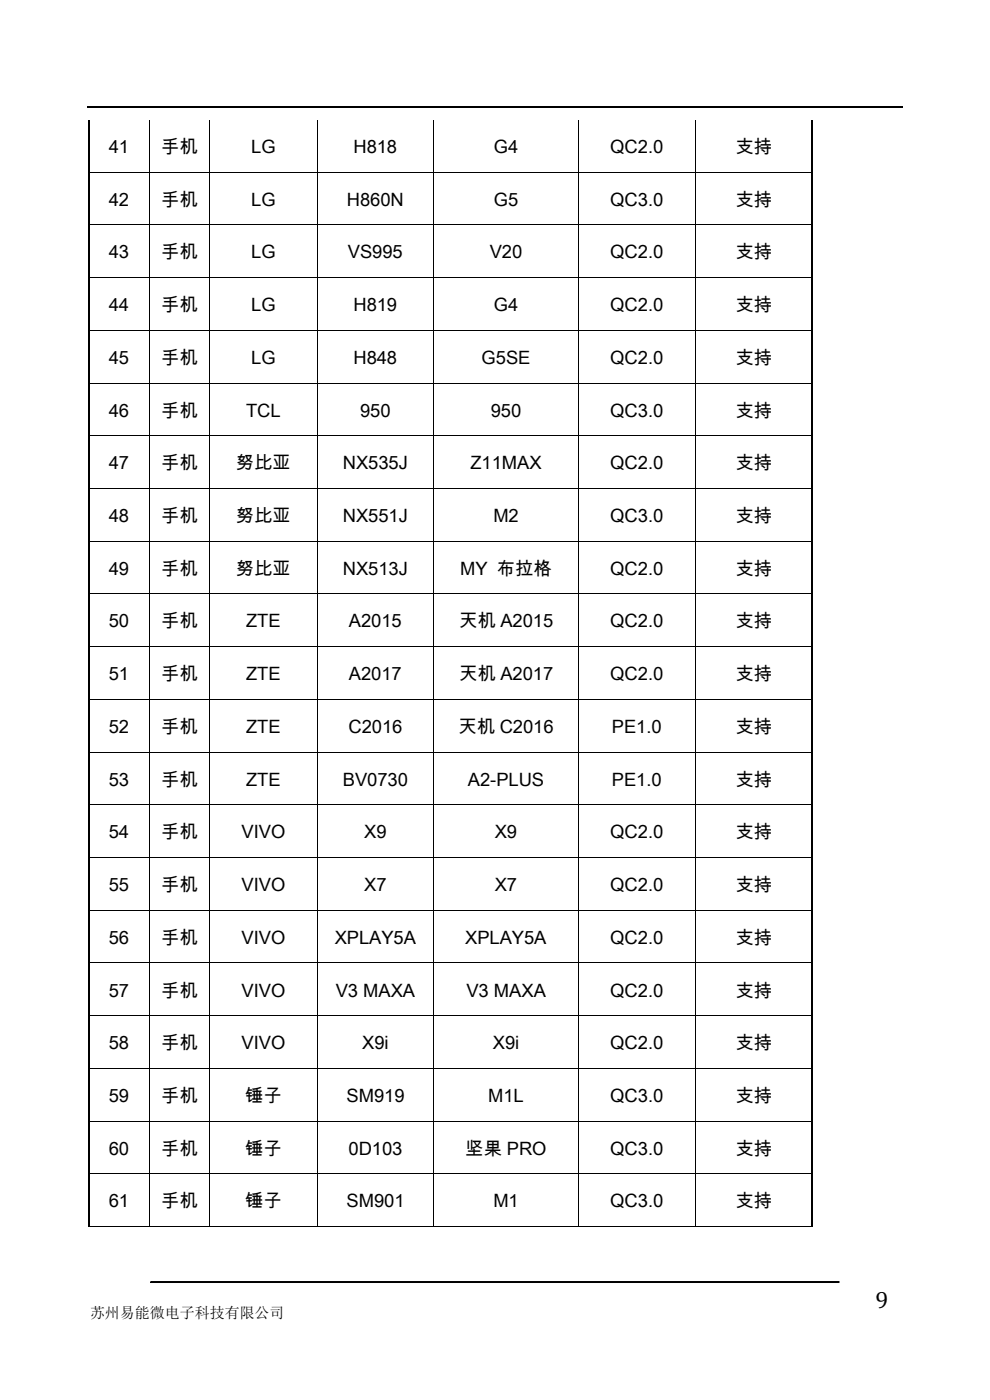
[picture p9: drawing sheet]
<svg xmlns="http://www.w3.org/2000/svg" width="210mm" height="297mm" viewBox="0 0 210 297" stroke-linecap="round" stroke-linejoin="round" font-family="sans-serif">
<defs><g id="words">
<text font-size="5" x="185.7" y="277.6">9</text>
<g font-size="3.9">
<text x="23.1" y="32.5">41</text>
<text x="34.2" y="32.5">手机</text>
<text x="53.3" y="32.5">LG</text>
<text x="75" y="32.5">H818</text>
<text x="104.7" y="32.5">G4</text>
<text x="129.5" y="32.5">QC2.0</text>
<text x="156" y="32.5">支持</text>
<text x="23.1" y="43.6">42</text>
<text x="34.2" y="43.6">手机</text>
<text x="53.3" y="43.6">LG</text>
<text x="73.6" y="43.6">H860N</text>
<text x="104.7" y="43.6">G5</text>
<text x="129.5" y="43.6">QC3.0</text>
<text x="156" y="43.6">支持</text>
<text x="23.1" y="54.8">43</text>
<text x="34.2" y="54.8">手机</text>
<text x="53.3" y="54.8">LG</text>
<text x="73.8" y="54.8">VS995</text>
<text x="103.9" y="54.8">V20</text>
<text x="129.5" y="54.8">QC2.0</text>
<text x="156" y="54.8">支持</text>
<text x="23.1" y="66">44</text>
<text x="34.2" y="66">手机</text>
<text x="53.3" y="66">LG</text>
<text x="75" y="66">H819</text>
<text x="104.7" y="66">G4</text>
<text x="129.5" y="66">QC2.0</text>
<text x="156" y="66">支持</text>
<text x="23.1" y="77.2">45</text>
<text x="34.2" y="77.2">手机</text>
<text x="53.3" y="77.2">LG</text>
<text x="75" y="77.2">H848</text>
<text x="102.2" y="77.2">G5SE</text>
<text x="129.5" y="77.2">QC2.0</text>
<text x="156" y="77.2">支持</text>
<text x="23.1" y="88.4">46</text>
<text x="34.2" y="88.4">手机</text>
<text x="52.2" y="88.4">TCL</text>
<text x="76.4" y="88.4">950</text>
<text x="104.1" y="88.4">950</text>
<text x="129.5" y="88.4">QC3.0</text>
<text x="156" y="88.4">支持</text>
<text x="23.1" y="99.6">47</text>
<text x="34.2" y="99.6">手机</text>
<text x="50" y="99.6">努比亚</text>
<text x="72.7" y="99.6">NX535J</text>
<text x="99.8" y="99.6">Z11MAX</text>
<text x="129.5" y="99.6">QC2.0</text>
<text x="156" y="99.6">支持</text>
<text x="23.1" y="110.7">48</text>
<text x="34.2" y="110.7">手机</text>
<text x="50" y="110.7">努比亚</text>
<text x="72.7" y="110.7">NX551J</text>
<text x="104.6" y="110.7">M2</text>
<text x="129.5" y="110.7">QC3.0</text>
<text x="156" y="110.7">支持</text>
<text x="23.1" y="121.9">49</text>
<text x="34.2" y="121.9">手机</text>
<text x="50" y="121.9">努比亚</text>
<text x="72.7" y="121.9">NX513J</text>
<text x="97.6" y="121.9">MY 布拉格</text>
<text x="129.5" y="121.9">QC2.0</text>
<text x="156" y="121.9">支持</text>
<text x="23.1" y="133.1">50</text>
<text x="34.2" y="133.1">手机</text>
<text x="52.2" y="133.1">ZTE</text>
<text x="74" y="133.1">A2015</text>
<text x="97.4" y="133.1">天机 A2015</text>
<text x="129.5" y="133.1">QC2.0</text>
<text x="156" y="133.1">支持</text>
<text x="23.1" y="144.3">51</text>
<text x="34.2" y="144.3">手机</text>
<text x="52.2" y="144.3">ZTE</text>
<text x="74" y="144.3">A2017</text>
<text x="97.4" y="144.3">天机 A2017</text>
<text x="129.5" y="144.3">QC2.0</text>
<text x="156" y="144.3">支持</text>
<text x="23.1" y="155.5">52</text>
<text x="34.2" y="155.5">手机</text>
<text x="52.2" y="155.5">ZTE</text>
<text x="73.9" y="155.5">C2016</text>
<text x="97.2" y="155.5">天机 C2016</text>
<text x="129.8" y="155.5">PE1.0</text>
<text x="156" y="155.5">支持</text>
<text x="23.1" y="166.7">53</text>
<text x="34.2" y="166.7">手机</text>
<text x="52.2" y="166.7">ZTE</text>
<text x="72.7" y="166.7">BV0730</text>
<text x="99.2" y="166.7">A2-PLUS</text>
<text x="129.8" y="166.7">PE1.0</text>
<text x="156" y="166.7">支持</text>
<text x="23.1" y="177.8">54</text>
<text x="34.2" y="177.8">手机</text>
<text x="51.2" y="177.8">VIVO</text>
<text x="77.3" y="177.8">X9</text>
<text x="104.9" y="177.8">X9</text>
<text x="129.5" y="177.8">QC2.0</text>
<text x="156" y="177.8">支持</text>
<text x="23.1" y="189">55</text>
<text x="34.2" y="189">手机</text>
<text x="51.2" y="189">VIVO</text>
<text x="77.3" y="189">X7</text>
<text x="104.9" y="189">X7</text>
<text x="129.5" y="189">QC2.0</text>
<text x="156" y="189">支持</text>
<text x="23.1" y="200.2">56</text>
<text x="34.2" y="200.2">手机</text>
<text x="51.2" y="200.2">VIVO</text>
<text x="71" y="200.2">XPLAY5A</text>
<text x="98.7" y="200.2">XPLAY5A</text>
<text x="129.5" y="200.2">QC2.0</text>
<text x="156" y="200.2">支持</text>
<text x="23.1" y="211.4">57</text>
<text x="34.2" y="211.4">手机</text>
<text x="51.2" y="211.4">VIVO</text>
<text x="71.2" y="211.4">V3 MAXA</text>
<text x="98.9" y="211.4">V3 MAXA</text>
<text x="129.5" y="211.4">QC2.0</text>
<text x="156" y="211.4">支持</text>
<text x="23.1" y="222.6">58</text>
<text x="34.2" y="222.6">手机</text>
<text x="51.2" y="222.6">VIVO</text>
<text x="76.8" y="222.6">X9i</text>
<text x="104.5" y="222.6">X9i</text>
<text x="129.5" y="222.6">QC2.0</text>
<text x="156" y="222.6">支持</text>
<text x="23.1" y="233.8">59</text>
<text x="34.2" y="233.8">手机</text>
<text x="52" y="233.8">锤子</text>
<text x="73.5" y="233.8">SM919</text>
<text x="103.5" y="233.8">M1L</text>
<text x="129.5" y="233.8">QC3.0</text>
<text x="156" y="233.8">支持</text>
<text x="23.1" y="244.9">60</text>
<text x="34.2" y="244.9">手机</text>
<text x="52" y="244.9">锤子</text>
<text x="73.9" y="244.9">0D103</text>
<text x="98.8" y="244.9">坚果 PRO</text>
<text x="129.5" y="244.9">QC3.0</text>
<text x="156" y="244.9">支持</text>
<text x="23.1" y="256.1">61</text>
<text x="34.2" y="256.1">手机</text>
<text x="52" y="256.1">锤子</text>
<text x="73.5" y="256.1">SM901</text>
<text x="104.6" y="256.1">M1</text>
<text x="129.5" y="256.1">QC3.0</text>
<text x="156" y="256.1">支持</text>
</g>
<text font-size="3.2" x="19.1" y="279.5">苏州易能微电子科技有限公司</text>
</g></defs>
<g fill="none" stroke="#000" stroke-width=".21">
<path d="M19 36.5h12.6M31.7 25.4v11M31.7 36.6v11M31.7 36.5h12.7M44.5 25.4v11M44.5 36.6v11M44.6 36.5h22.6M67.3 25.4v11M67.3 36.6v11M67.4 36.5h24.5M92 25.4v11M92 36.6v11"/>
<path d="M92.1 36.5h30.5M122.7 25.4v11M122.7 36.6v11M122.8 36.5h24.6M147.5 25.4v11M147.5 36.6v11M147.6 36.5h24.5M19 47.7h12.6M19 58.9h12.6M31.7 47.8v11M31.7 59v11M31.7 47.7h12.7"/>
<path d="M31.7 58.9h12.7M44.5 47.8v11M44.5 59v11M44.6 47.7h22.6M44.6 58.9h22.6M67.3 47.8v11M67.3 59v11M67.4 47.7h24.5M67.4 58.9h24.5M92 47.8v11M92 59v11M92.1 47.7h30.5"/>
<path d="M92.1 58.9h30.5M122.7 47.8v11M122.7 59v11M122.8 47.7h24.6M122.8 58.9h24.6M147.5 47.8v11M147.5 59v11M147.6 47.7h24.5M147.6 58.9h24.5M19 70.1h12.6M31.7 70.1v11.1M31.7 70.1h12.7"/>
<path d="M44.5 70.1v11.1M44.6 70.1h22.6M67.3 70.1v11.1M67.4 70.1h24.5M92 70.1v11.1M92.1 70.1h30.5M122.7 70.1v11.1M122.8 70.1h24.6M147.5 70.1v11.1M147.6 70.1h24.5M19 81.3h12.6M19 92.5h12.6"/>
<path d="M31.7 81.4v11M31.7 92.5v11M31.7 81.3h12.7M31.7 92.5h12.7M44.5 81.4v11M44.5 92.5v11M44.6 81.3h22.6M44.6 92.5h22.6M67.3 81.4v11M67.3 92.5v11M67.4 81.3h24.5M67.4 92.5h24.5"/>
<path d="M92 81.4v11M92 92.5v11M92.1 81.3h30.5M92.1 92.5h30.5M122.7 81.4v11M122.7 92.5v11M122.8 81.3h24.6M122.8 92.5h24.6M147.5 81.4v11M147.5 92.5v11M147.6 81.3h24.5M147.6 92.5h24.5"/>
<path d="M19 103.6h12.6M19 114.8h12.6M31.7 103.7v11M31.7 114.9v11M31.7 103.6h12.7M31.7 114.8h12.7M44.5 103.7v11M44.5 114.9v11M44.6 103.6h22.6M44.6 114.8h22.6M67.3 103.7v11M67.3 114.9v11"/>
<path d="M67.4 103.6h24.5M67.4 114.8h24.5M92 103.7v11M92 114.9v11M92.1 103.6h30.5M92.1 114.8h30.5M122.7 103.7v11M122.7 114.9v11M122.8 103.6h24.6M122.8 114.8h24.6M147.5 103.7v11M147.5 114.9v11"/>
<path d="M147.6 103.6h24.5M147.6 114.8h24.5M19 126h12.6M19 137.2h12.6M31.7 126.1v11M31.7 137.2v11.1M31.7 126h12.7M31.7 137.2h12.7M44.5 126.1v11M44.5 137.2v11.1M44.6 126h22.6M44.6 137.2h22.6"/>
<path d="M67.3 126.1v11M67.3 137.2v11.1M67.4 126h24.5M67.4 137.2h24.5M92 126.1v11M92 137.2v11.1M92.1 126h30.5M92.1 137.2h30.5M122.7 126.1v11M122.7 137.2v11.1M122.8 126h24.6M122.8 137.2h24.6"/>
<path d="M147.5 126.1v11M147.5 137.2v11.1M147.6 126h24.5M147.6 137.2h24.5M19 148.4h12.6M19 159.6h12.6M31.7 148.5v11M31.7 159.6v11M31.7 148.4h12.7M31.7 159.6h12.7M44.5 148.5v11M44.5 159.6v11"/>
<path d="M44.6 148.4h22.6M44.6 159.6h22.6M67.3 148.5v11M67.3 159.6v11M67.4 148.4h24.5M67.4 159.6h24.5M92 148.5v11M92 159.6v11M92.1 148.4h30.5M92.1 159.6h30.5M122.7 148.5v11M122.7 159.6v11"/>
<path d="M122.8 148.4h24.6M122.8 159.6h24.6M147.5 148.5v11M147.5 159.6v11M147.6 148.4h24.5M147.6 159.6h24.5M19 170.7h12.6M31.7 170.8v11M31.7 170.7h12.7M44.5 170.8v11M44.6 170.7h22.6M67.3 170.8v11"/>
<path d="M67.4 170.7h24.5M92 170.8v11M92.1 170.7h30.5M122.7 170.8v11M122.8 170.7h24.6M147.5 170.8v11M147.6 170.7h24.5M19 181.9h12.6M19 193.1h12.6M31.7 182v11M31.7 193.2v11M31.7 181.9h12.7"/>
<path d="M31.7 193.1h12.7M44.5 182v11M44.5 193.2v11M44.6 181.9h22.6M44.6 193.1h22.6M67.3 182v11M67.3 193.2v11M67.4 181.9h24.5M67.4 193.1h24.5M92 182v11M92 193.2v11M92.1 181.9h30.5"/>
<path d="M92.1 193.1h30.5M122.7 182v11M122.7 193.2v11M122.8 181.9h24.6M122.8 193.1h24.6M147.5 182v11M147.5 193.2v11M147.6 181.9h24.5M147.6 193.1h24.5M19 204.3h12.6M19 215.5h12.6M31.7 204.3v11.1"/>
<path d="M31.7 215.6v11M31.7 204.3h12.7M31.7 215.5h12.7M44.5 204.3v11.1M44.5 215.6v11M44.6 204.3h22.6M44.6 215.5h22.6M67.3 204.3v11.1M67.3 215.6v11M67.4 204.3h24.5M67.4 215.5h24.5M92 204.3v11.1"/>
<path d="M92 215.6v11M92.1 204.3h30.5M92.1 215.5h30.5M122.7 204.3v11.1M122.7 215.6v11M122.8 204.3h24.6M122.8 215.5h24.6M147.5 204.3v11.1M147.5 215.6v11M147.6 204.3h24.5M147.6 215.5h24.5M19 226.7h12.6"/>
<path d="M19 237.8h12.6M31.7 226.7v11M31.7 237.9v11M31.7 226.7h12.7M31.7 237.8h12.7M44.5 226.7v11M44.5 237.9v11M44.6 226.7h22.6M44.6 237.8h22.6M67.3 226.7v11M67.3 237.9v11M67.4 226.7h24.5"/>
<path d="M67.4 237.8h24.5M92 226.7v11M92 237.9v11M92.1 226.7h30.5M92.1 237.8h30.5M122.7 226.7v11M122.7 237.9v11M122.8 226.7h24.6M122.8 237.8h24.6M147.5 226.7v11M147.5 237.9v11M147.6 226.7h24.5"/>
<path d="M147.6 237.8h24.5M19 249h12.6M31.7 249.1v11M31.7 249h12.7M44.5 249.1v11M44.6 249h22.6M67.3 249.1v11M67.4 249h24.5M92 249.1v11M92.1 249h30.5M122.7 249.1v11M122.8 249h24.6"/>
<path d="M147.5 249.1v11M147.6 249h24.5M18.7 260.2h12.9M31.7 260.2h12.7M32 271.9h146v.2h-146zM32 272h146M44.6 260.2h22.6M67.4 260.2h24.5M92.1 260.2h30.5M122.8 260.2h24.6M147.6 260.2h24.5"/>
</g>
<path d="M18.6 22.8h172.9" fill="none" stroke="#000" stroke-width=".25"/>
<g fill="none" stroke="#000" stroke-width=".34">
<path d="M18.8 25.4v11M18.8 36.6v11M172.3 25.4v11M172.3 36.6v11M18.8 47.8v11M18.8 59v11M172.3 47.8v11M172.3 59v11M18.8 70.1v11.1M172.3 70.1v11.1M18.8 81.4v11M18.8 92.5v11"/>
<path d="M172.3 81.4v11M172.3 92.5v11M18.8 103.7v11M18.8 114.9v11M172.3 103.7v11M172.3 114.9v11M18.8 126.1v11M18.8 137.2v11.1M172.3 126.1v11M172.3 137.2v11.1M18.8 148.5v11M18.8 159.6v11"/>
<path d="M172.3 148.5v11M172.3 159.6v11M18.8 170.8v11M172.3 170.8v11M18.8 182v11M18.8 193.2v11M172.3 182v11M172.3 193.2v11M18.8 204.3v11.1M18.8 215.6v11M172.3 204.3v11.1M172.3 215.6v11"/>
<path d="M18.8 226.7v11M18.8 237.9v11M172.3 226.7v11M172.3 237.9v11M18.8 249.1v11M172.3 249.1v11"/>
</g>
<g fill="#000">
<path d="M18.7 36.4h.3v.2h-.3zM31.6 36.4h.1v.2h-.1zM44.4 36.4h.2v.2h-.2zM67.2 36.4h.2v.2h-.2zM91.9 36.4h.2v.2h-.2zM122.6 36.4h.2v.2h-.2zM147.4 36.4h.2v.2h-.2zM172.1 36.4h.4v.2h-.4zM18.7 47.6h.3v.2h-.3zM18.7 58.8h.3v.2h-.3zM31.6 47.6h.1v.2h-.1zM31.6 58.8h.1v.2h-.1z"/>
<path d="M44.4 47.6h.2v.2h-.2zM44.4 58.8h.2v.2h-.2zM67.2 47.6h.2v.2h-.2zM67.2 58.8h.2v.2h-.2zM91.9 47.6h.2v.2h-.2zM91.9 58.8h.2v.2h-.2zM122.6 47.6h.2v.2h-.2zM122.6 58.8h.2v.2h-.2zM147.4 47.6h.2v.2h-.2zM147.4 58.8h.2v.2h-.2zM172.1 47.6h.4v.2h-.4zM172.1 58.8h.4v.2h-.4z"/>
<path d="M18.7 70h.3v.1h-.3zM31.6 70h.1v.1h-.1zM44.4 70h.2v.1h-.2zM67.2 70h.2v.1h-.2zM91.9 70h.2v.1h-.2zM122.6 70h.2v.1h-.2zM147.4 70h.2v.1h-.2zM172.1 70h.4v.1h-.4zM18.7 81.2h.3v.2h-.3zM18.7 92.4h.3v.1h-.3zM31.6 81.2h.1v.2h-.1zM31.6 92.4h.1v.1h-.1z"/>
<path d="M44.4 81.2h.2v.2h-.2zM44.4 92.4h.2v.1h-.2zM67.2 81.2h.2v.2h-.2zM67.2 92.4h.2v.1h-.2zM91.9 81.2h.2v.2h-.2zM91.9 92.4h.2v.1h-.2zM122.6 81.2h.2v.2h-.2zM122.6 92.4h.2v.1h-.2zM147.4 81.2h.2v.2h-.2zM147.4 92.4h.2v.1h-.2zM172.1 81.2h.4v.2h-.4zM172.1 92.4h.4v.1h-.4z"/>
<path d="M18.7 103.5h.3v.2h-.3zM18.7 114.7h.3v.2h-.3zM31.6 103.5h.1v.2h-.1zM31.6 114.7h.1v.2h-.1zM44.4 103.5h.2v.2h-.2zM44.4 114.7h.2v.2h-.2zM67.2 103.5h.2v.2h-.2zM67.2 114.7h.2v.2h-.2zM91.9 103.5h.2v.2h-.2zM91.9 114.7h.2v.2h-.2zM122.6 103.5h.2v.2h-.2zM122.6 114.7h.2v.2h-.2z"/>
<path d="M147.4 103.5h.2v.2h-.2zM147.4 114.7h.2v.2h-.2zM172.1 103.5h.4v.2h-.4zM172.1 114.7h.4v.2h-.4zM18.7 125.9h.3v.2h-.3zM18.7 137.1h.3v.1h-.3zM31.6 125.9h.1v.2h-.1zM31.6 137.1h.1v.1h-.1zM44.4 125.9h.2v.2h-.2zM44.4 137.1h.2v.1h-.2zM67.2 125.9h.2v.2h-.2zM67.2 137.1h.2v.1h-.2z"/>
<path d="M91.9 125.9h.2v.2h-.2zM91.9 137.1h.2v.1h-.2zM122.6 125.9h.2v.2h-.2zM122.6 137.1h.2v.1h-.2zM147.4 125.9h.2v.2h-.2zM147.4 137.1h.2v.1h-.2zM172.1 125.9h.4v.2h-.4zM172.1 137.1h.4v.1h-.4zM18.7 148.3h.3v.2h-.3zM18.7 159.5h.3v.1h-.3zM31.6 148.3h.1v.2h-.1zM31.6 159.5h.1v.1h-.1z"/>
<path d="M44.4 148.3h.2v.2h-.2zM44.4 159.5h.2v.1h-.2zM67.2 148.3h.2v.2h-.2zM67.2 159.5h.2v.1h-.2zM91.9 148.3h.2v.2h-.2zM91.9 159.5h.2v.1h-.2zM122.6 148.3h.2v.2h-.2zM122.6 159.5h.2v.1h-.2zM147.4 148.3h.2v.2h-.2zM147.4 159.5h.2v.1h-.2zM172.1 148.3h.4v.2h-.4zM172.1 159.5h.4v.1h-.4z"/>
<path d="M18.7 170.6h.3v.2h-.3zM31.6 170.6h.1v.2h-.1zM44.4 170.6h.2v.2h-.2zM67.2 170.6h.2v.2h-.2zM91.9 170.6h.2v.2h-.2zM122.6 170.6h.2v.2h-.2zM147.4 170.6h.2v.2h-.2zM172.1 170.6h.4v.2h-.4zM18.7 181.8h.3v.2h-.3zM18.7 193h.3v.2h-.3zM31.6 181.8h.1v.2h-.1zM31.6 193h.1v.2h-.1z"/>
<path d="M44.4 181.8h.2v.2h-.2zM44.4 193h.2v.2h-.2zM67.2 181.8h.2v.2h-.2zM67.2 193h.2v.2h-.2zM91.9 181.8h.2v.2h-.2zM91.9 193h.2v.2h-.2zM122.6 181.8h.2v.2h-.2zM122.6 193h.2v.2h-.2zM147.4 181.8h.2v.2h-.2zM147.4 193h.2v.2h-.2zM172.1 181.8h.4v.2h-.4zM172.1 193h.4v.2h-.4z"/>
<path d="M18.7 204.2h.3v.1h-.3zM18.7 215.4h.3v.2h-.3zM31.6 204.2h.1v.1h-.1zM31.6 215.4h.1v.2h-.1zM44.4 204.2h.2v.1h-.2zM44.4 215.4h.2v.2h-.2zM67.2 204.2h.2v.1h-.2zM67.2 215.4h.2v.2h-.2zM91.9 204.2h.2v.1h-.2zM91.9 215.4h.2v.2h-.2zM122.6 204.2h.2v.1h-.2zM122.6 215.4h.2v.2h-.2z"/>
<path d="M147.4 204.2h.2v.1h-.2zM147.4 215.4h.2v.2h-.2zM172.1 204.2h.4v.1h-.4zM172.1 215.4h.4v.2h-.4zM18.7 226.6h.3v.1h-.3zM18.7 237.7h.3v.2h-.3zM31.6 226.6h.1v.1h-.1zM31.6 237.7h.1v.2h-.1zM44.4 226.6h.2v.1h-.2zM44.4 237.7h.2v.2h-.2zM67.2 226.6h.2v.1h-.2zM67.2 237.7h.2v.2h-.2z"/>
<path d="M91.9 226.6h.2v.1h-.2zM91.9 237.7h.2v.2h-.2zM122.6 226.6h.2v.1h-.2zM122.6 237.7h.2v.2h-.2zM147.4 226.6h.2v.1h-.2zM147.4 237.7h.2v.2h-.2zM172.1 226.6h.4v.1h-.4zM172.1 237.7h.4v.2h-.4zM18.7 248.9h.3v.2h-.3zM31.6 248.9h.1v.2h-.1zM44.4 248.9h.2v.2h-.2zM67.2 248.9h.2v.2h-.2z"/>
<path d="M91.9 248.9h.2v.2h-.2zM122.6 248.9h.2v.2h-.2zM147.4 248.9h.2v.2h-.2zM172.1 248.9h.4v.2h-.4zM31.6 260.1h.1v.2h-.1zM44.4 260.1h.2v.2h-.2zM67.2 260.1h.2v.2h-.2zM91.9 260.1h.2v.2h-.2zM122.6 260.1h.2v.2h-.2zM147.4 260.1h.2v.2h-.2zM172.1 260.1h.4v.2h-.4z"/>
</g>
<use href="#words"/>
</svg>
